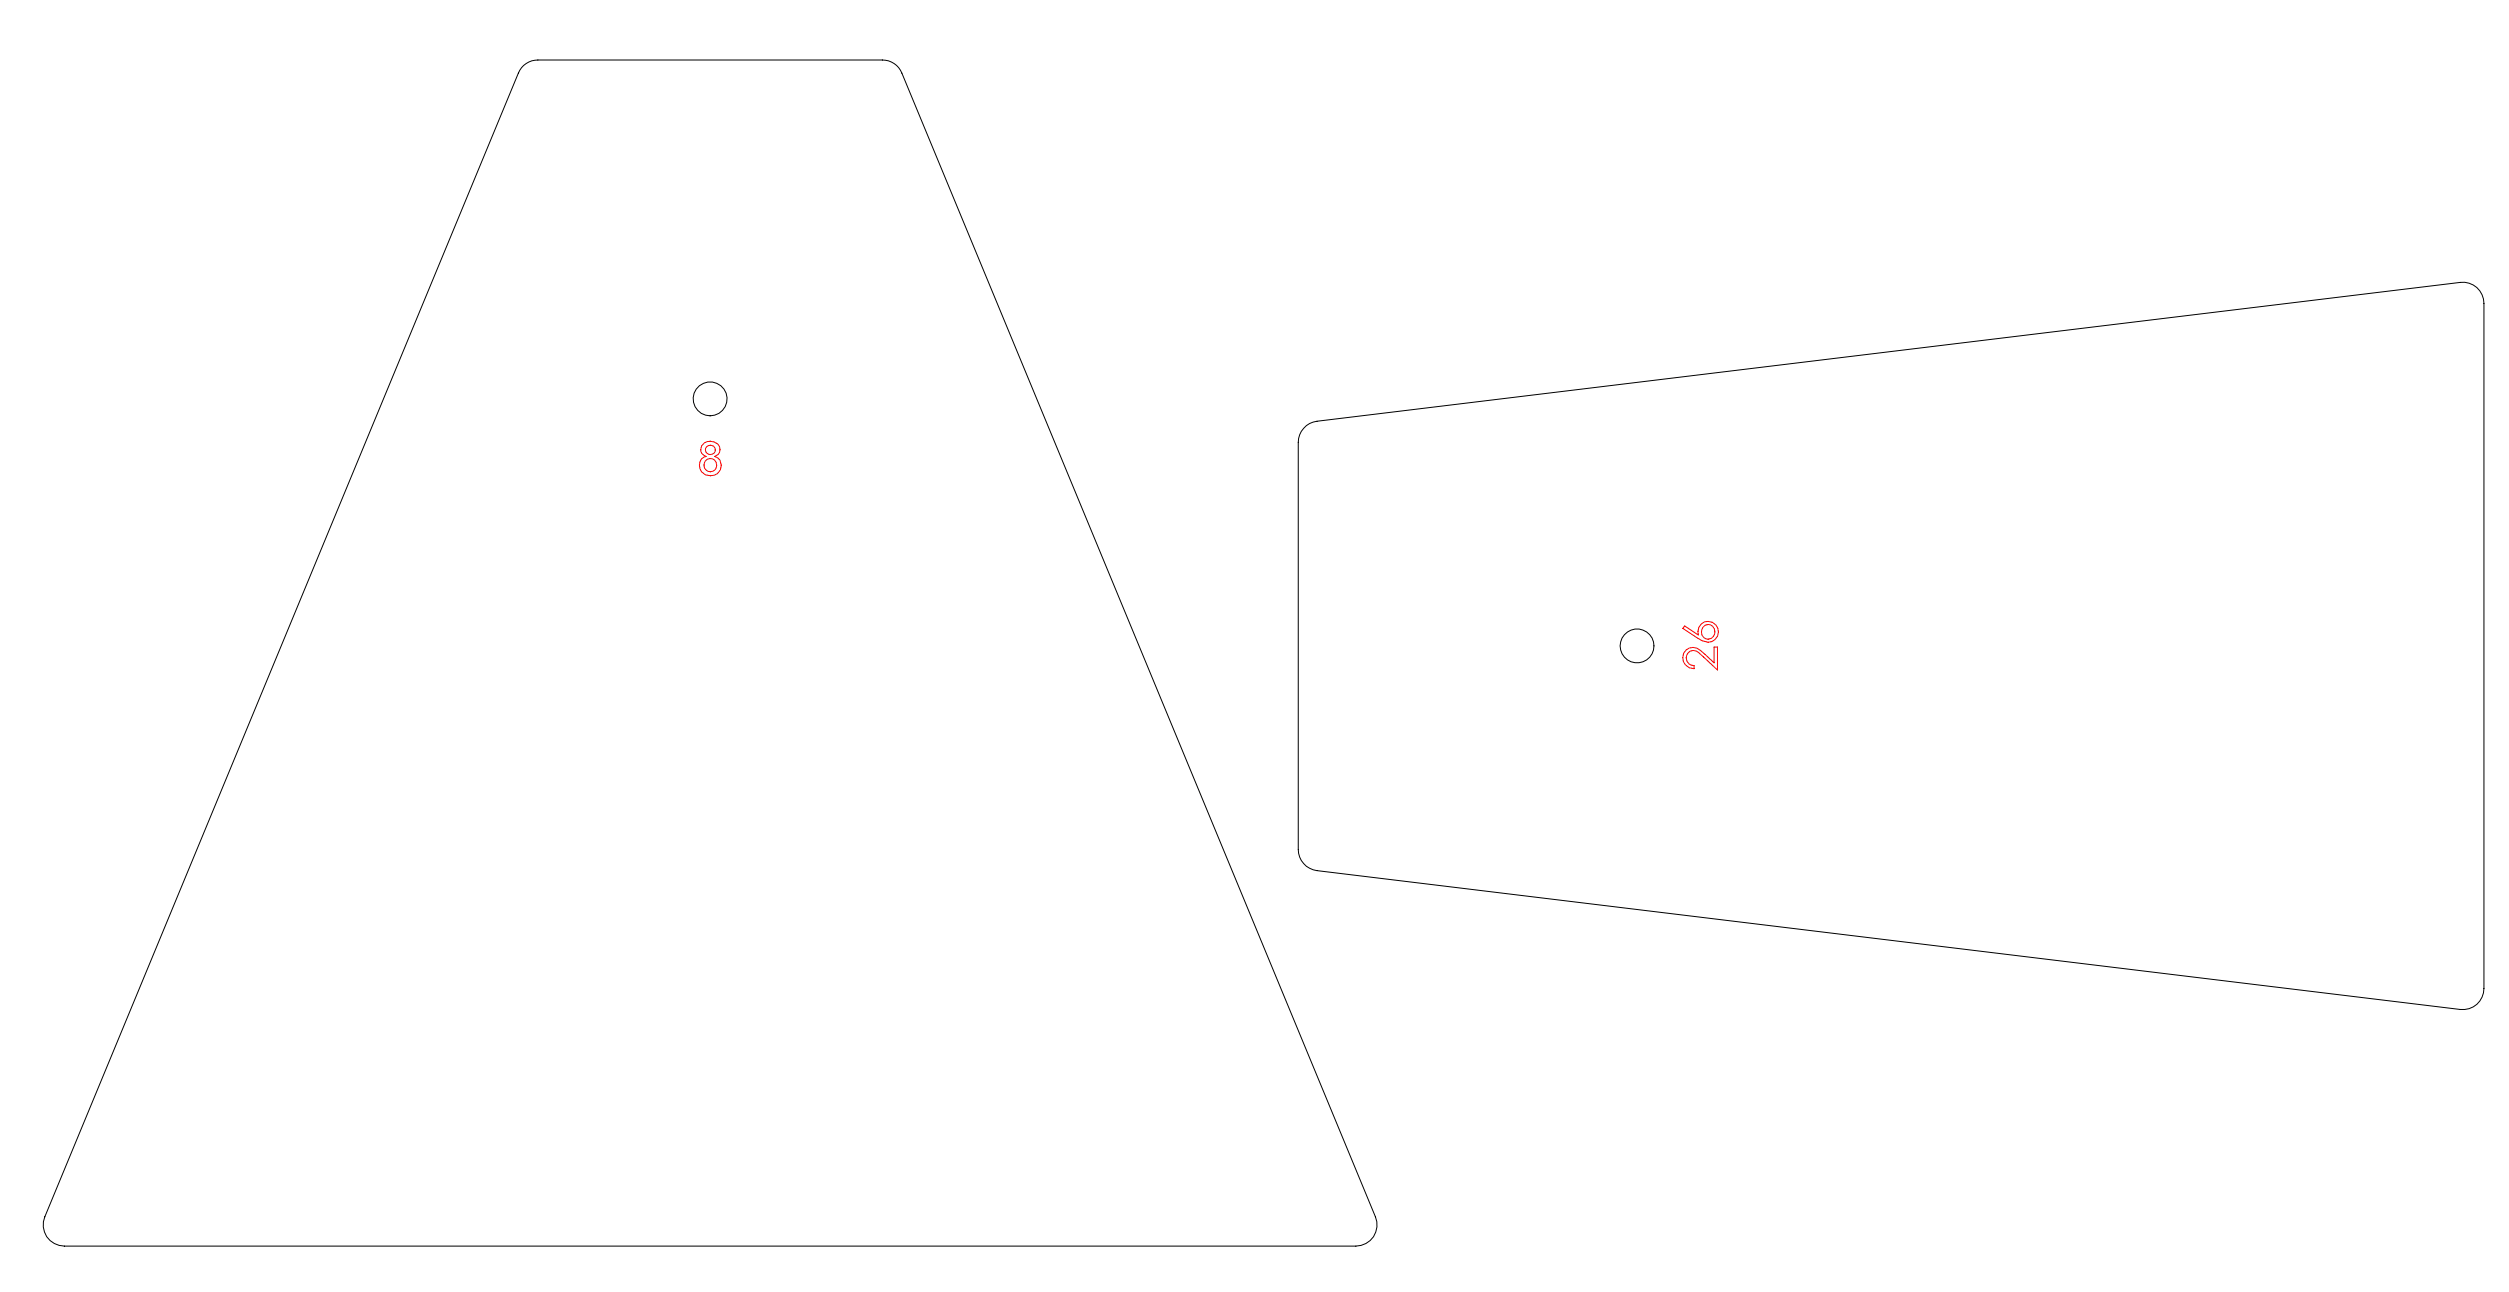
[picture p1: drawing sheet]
<svg xmlns="http://www.w3.org/2000/svg" width="752mm" height="387mm" viewBox="0 0 752 387" stroke-linecap="round" stroke-linejoin="round" font-family="sans-serif">
<g fill="none" stroke="#000" stroke-width=".3">
<path d="M157.1 19.6a6.4 6.4 0 0 1 4.2-1.6h103.3a6.3 6.3 0 0 1 5.9 3.9l142 342.9a6.3 6.3 0 0 1-5.9 8.8h-387.3a6.3 6.3 0 0 1-5.9-8.8l142.1-342.9zM391 128.4a6.1 6.1 0 0 1 4-2.1l342.9-41.6a6.3 6.3 0 0 1 7.1 6.3v205.3a6.3 6.3 0 0 1-7.1 6.3l-342.9-41.6a6.5 6.5 0 0 1-5.6-6.3v-122.1a6.3 6.3 0 0 1 1.6-4.2z"/>
<circle cx="213" cy="119.6" r="5.1"/>
<circle cx="491" cy="193.7" r="5.1"/>
</g>
<g fill="none" stroke="#f00" stroke-width=".3">
<path d="M211.2 132.8a2.99 2.99 0 0 1 4.7 2.1l-.1 .7-.4 .6-1.1 .6a2.99 2.99 0 0 1 2 3.5 2.99 2.99 0 0 1-3.3 2.3 2.98 2.98 0 0 1-3.2-2.3 2.98 2.98 0 0 1 2-3.5 2.19 2.19 0 0 1-1.7-1.8 2.19 2.19 0 0 1 1.1-2.2zM505.2 187.7l4.1 2.7a3.1 3.1 0 0 1 2.4-4 3.1 3.1 0 0 1 3.7 2.7 3.1 3.1 0 0 1-3.1 3.4l-1.8-.4-5.8-3.7zM505.7 194.8a3.2 3.2 0 0 1 4.2 .1l4.2 3.8v-4.7h1v6.9l-5.8-5.4a2.25 2.25 0 0 0-3.5 1.2 2.25 2.25 0 0 0 2.3 2.9v.9a3.3 3.3 0 0 1-3.2-2 3.3 3.3 0 0 1 .8-3.7z"/>
<circle cx="213" cy="139.5" r="1.96"/>
<circle cx="213" cy="134.8" r="1.45"/>
<circle cx="512.3" cy="189.4" r="2.14"/>
</g>
</svg>
